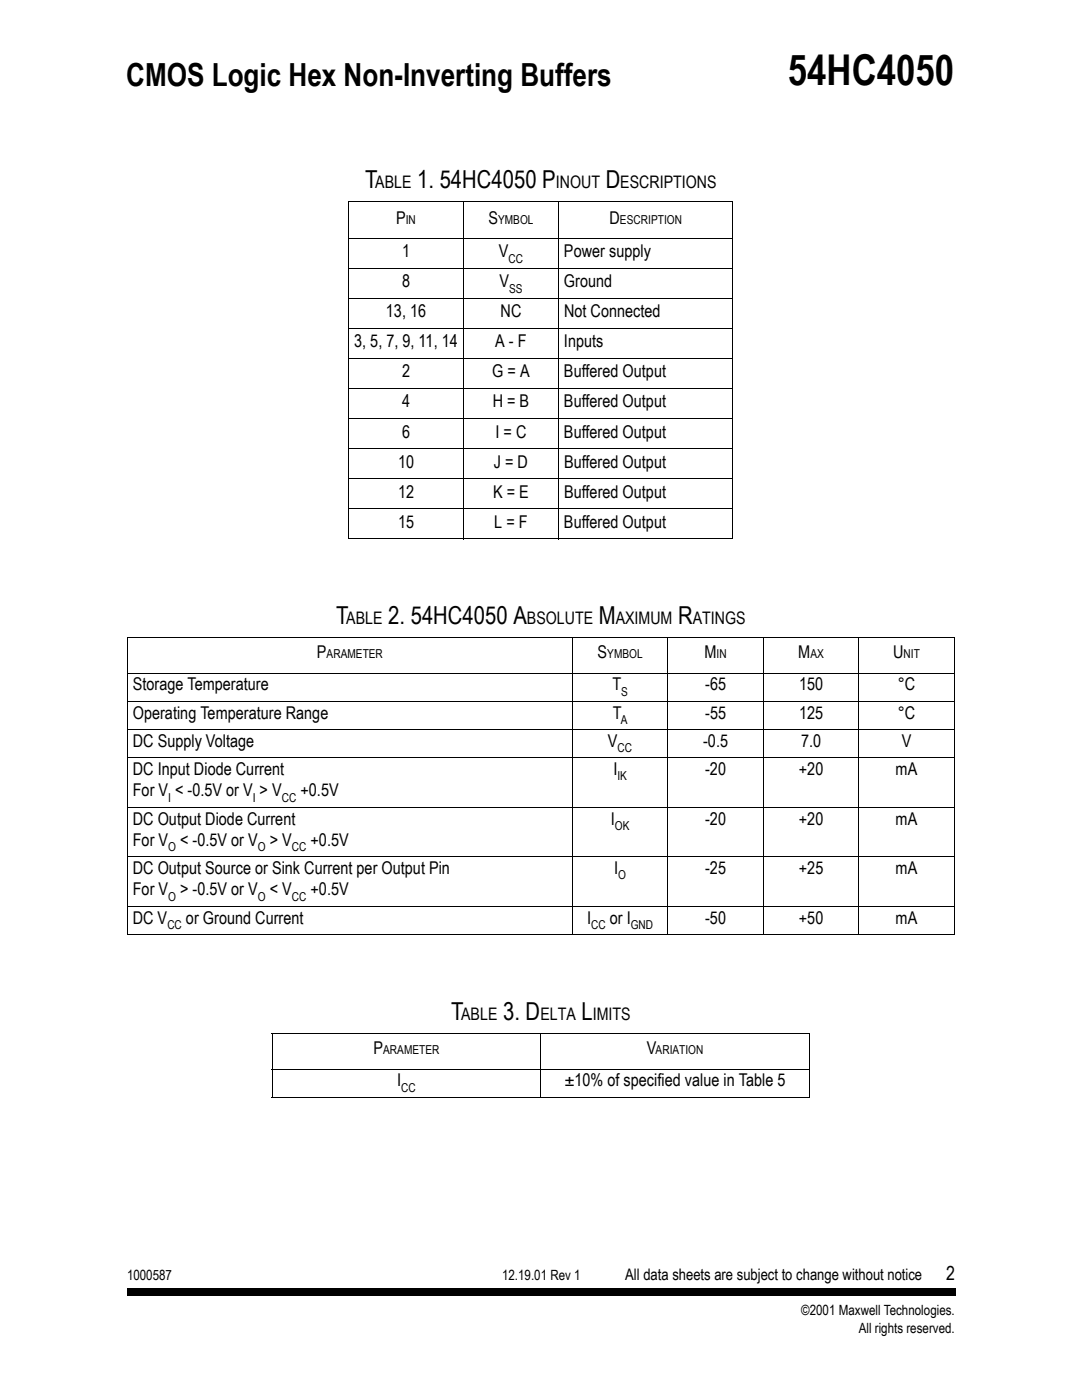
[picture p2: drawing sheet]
<svg xmlns="http://www.w3.org/2000/svg" width="216mm" height="279mm" viewBox="0 0 216 279" stroke-linecap="round" stroke-linejoin="round" font-family="sans-serif">
<defs><g id="words">
<text font-size="8.5" x="157.2" y="17">54HC4050</text>
<text font-size="6.3" x="25.2" y="17.1">CMOS Logic Hex Non-Inverting Buffers</text>
<g font-size="4.9">
<text x="72.9" y="37.5">T</text>
<text x="83.2" y="37.5">1. 54HC4050 P</text>
<text x="120.9" y="37.5">D</text>
<text x="67.1" y="124.6">T</text>
<text x="77.5" y="124.6">2. 54HC4050 A</text>
<text x="119.5" y="124.6">M</text>
<text x="135.3" y="124.6">R</text>
<text x="90" y="203.6">T</text>
<text x="100.4" y="203.6">3. D</text>
<text x="116" y="203.6">L</text>
</g>
<text font-size="3.9" x="188.8" y="255.5">2</text>
<g font-size="3.5">
<text x="79.1" y="44.6">P</text>
<text x="97.5" y="44.6">S</text>
<text x="121.6" y="44.6">D</text>
<text x="80.2" y="51.3">1</text>
<text x="99.5" y="51.3">V</text>
<text x="112.5" y="51.3">Power supply</text>
<text x="80.2" y="57.3">8</text>
<text x="99.7" y="57.3">V</text>
<text x="112.5" y="57.3">Ground</text>
<text x="77" y="63.3">13, 16</text>
<text x="99.9" y="63.3">NC</text>
<text x="112.6" y="63.3">Not Connected</text>
<text x="70.7" y="69.3">3, 5, 7, 9, 11, 14</text>
<text x="98.8" y="69.3">A - F</text>
<text x="112.5" y="69.3">Inputs</text>
<text x="80.2" y="75.3">2</text>
<text x="98.2" y="75.3">G = A</text>
<text x="112.5" y="75.3">Buffered Output</text>
<text x="80.2" y="81.3">4</text>
<text x="98.3" y="81.3">H = B</text>
<text x="112.5" y="81.3">Buffered Output</text>
<text x="80.2" y="87.3">6</text>
<text x="98.9" y="87.3">I = C</text>
<text x="112.5" y="87.3">Buffered Output</text>
<text x="79.4" y="93.3">10</text>
<text x="98.5" y="93.3">J = D</text>
<text x="112.5" y="93.3">Buffered Output</text>
<text x="79.4" y="99.3">12</text>
<text x="98.4" y="99.3">K = E</text>
<text x="112.6" y="99.3">Buffered Output</text>
<text x="79.4" y="105.3">15</text>
<text x="98.6" y="105.3">L = F</text>
<text x="112.5" y="105.3">Buffered Output</text>
<text x="63.2" y="131.4">P</text>
<text x="119.2" y="131.4">S</text>
<text x="140.6" y="131.4">M</text>
<text x="159.3" y="131.4">M</text>
<text x="178.2" y="131.4">U</text>
<text x="26.5" y="137.8">Storage Temperature</text>
<text x="122.2" y="137.8">T</text>
<text x="140.7" y="137.8">-65</text>
<text x="159.4" y="137.8">150</text>
<text x="179.2" y="137.8">°C</text>
<text x="26.5" y="143.4">Operating Temperature Range</text>
<text x="122.3" y="143.4">T</text>
<text x="140.7" y="143.4">-55</text>
<text x="159.4" y="143.4">125</text>
<text x="179.2" y="143.4">°C</text>
<text x="26.5" y="149">DC Supply Voltage</text>
<text x="121.3" y="149">V</text>
<text x="140.3" y="149">-0.5</text>
<text x="159.8" y="149">7.0</text>
<text x="179.9" y="149">V</text>
<text x="26.5" y="154.7">DC Input Diode Current</text>
<text x="122.4" y="154.7">I</text>
<text x="140.7" y="154.7">-20</text>
<text x="159.4" y="154.7">+20</text>
<text x="178.7" y="154.7">mA</text>
<text x="26.5" y="158.9">For V &lt; -0.5V or V &gt; V</text>
<text x="59.9" y="158.9">+0.5V</text>
<text x="26.5" y="164.6">DC Output Diode Current</text>
<text x="121.9" y="164.6">I</text>
<text x="140.7" y="164.6">-20</text>
<text x="159.4" y="164.6">+20</text>
<text x="178.7" y="164.6">mA</text>
<text x="26.5" y="168.8">For V &lt; -0.5V or V &gt; V</text>
<text x="62" y="168.8">+0.5V</text>
<text x="26.5" y="174.4">DC Output Source or Sink Current per Output Pin</text>
<text x="26.5" y="178.7">For V &gt; -0.5V or V &lt; V</text>
<text x="62" y="178.7">+0.5V</text>
<text x="122.5" y="174.4">I</text>
<text x="140.7" y="174.4">-25</text>
<text x="159.4" y="174.4">+25</text>
<text x="178.7" y="174.4">mA</text>
<text x="26.5" y="184.3">DC V</text>
<text x="37.1" y="184.3">or Ground Current</text>
<text x="117.1" y="184.3">I</text>
<text x="121.7" y="184.3">or I</text>
<text x="140.7" y="184.3">-50</text>
<text x="159.4" y="184.3">+50</text>
<text x="178.7" y="184.3">mA</text>
<text x="74.5" y="210.4">P</text>
<text x="129.1" y="210.4">V</text>
<text x="79.3" y="216.8">I</text>
<text x="112.7" y="216.8">±10% of specified value in Table 5</text>
</g>
<g font-size="3.4">
<text x="74.9" y="37.5">ABLE</text>
<text x="110.9" y="37.5">INOUT</text>
<text x="123.8" y="37.5">ESCRIPTIONS</text>
<text x="69.1" y="124.6">ABLE</text>
<text x="105.1" y="124.6">BSOLUTE</text>
<text x="122.9" y="124.6">AXIMUM</text>
<text x="138.2" y="124.6">ATINGS</text>
<text x="92" y="203.6">ABLE</text>
<text x="107.8" y="203.6">ELTA</text>
<text x="118.3" y="203.6">IMITS</text>
</g>
<text font-size="3.2" x="124.8" y="255.5">All data sheets are subject to change without notice</text>
<g font-size="2.8">
<text x="25.3" y="255.4">1000587</text>
<text x="100.2" y="255.4">12.19.01 Rev 1</text>
<text x="159.9" y="262.5">©2001 Maxwell Technologies.</text>
<text x="171.4" y="266">All rights reserved.</text>
</g>
<g font-size="2.5">
<text x="81" y="44.6">IN</text>
<text x="99.4" y="44.6">YMBOL</text>
<text x="123.7" y="44.6">ESCRIPTION</text>
<text x="101.5" y="52.4">CC</text>
<text x="101.6" y="58.4">SS</text>
<text x="65.2" y="131.4">ARAMETER</text>
<text x="121.2" y="131.4">YMBOL</text>
<text x="143" y="131.4">IN</text>
<text x="161.7" y="131.4">AX</text>
<text x="180.3" y="131.4">NIT</text>
<text x="124" y="138.8">S</text>
<text x="123.9" y="144.5">A</text>
<text x="123.2" y="155.7">IK</text>
<text x="123.2" y="150.1">CC</text>
<text x="33.6" y="160">I</text>
<text x="50.4" y="160">I</text>
<text x="56.2" y="160">CC</text>
<text x="122.7" y="165.6">OK</text>
<text x="33.6" y="169.9">O</text>
<text x="51.4" y="169.9">O</text>
<text x="58.3" y="169.9">CC</text>
<text x="33.6" y="179.7">O</text>
<text x="51.4" y="179.7">O</text>
<text x="58.3" y="179.7">CC</text>
<text x="123.4" y="175.5">O</text>
<text x="33.4" y="185.4">CC</text>
<text x="118" y="185.4">CC</text>
<text x="125.9" y="185.4">GND</text>
<text x="76.5" y="210.4">ARAMETER</text>
<text x="130.8" y="210.4">ARIATION</text>
<text x="80.1" y="217.8">CC</text>
</g>
</g></defs>
<path d="M206 36h9.9v30.7h-9.9zM206 71.3h9.9v30.7h-9.9zM206 106.5h9.9v30.7h-9.9zM206 141.7h9.9v30.7h-9.9zM206 176.8h9.9v30.6h-9.9zM206 211.8h9.9v30.7h-9.9z" fill="#000"/>
<g fill="none" stroke="#000" stroke-width=".36">
<path d="M206 36h9.9M206 35.8v30.9M205.8 66.7h10.1M206 71.4h9.9M206 71.2v30.8M205.8 102h10.1M206 106.5h9.9M206 106.3v30.9M205.8 137.2h10.1M206 141.7h9.9M206 141.5v30.9M205.8 172.4h10.1"/>
<path d="M206 176.8h9.9M206 176.6v30.8M205.8 207.5h10.1M206 211.8h9.9M206 211.7v30.8M205.8 242.5h10.1"/>
</g>
<path d="M203 30.4h12.9v215h-12.9z" fill="#fff"/>
<path d="M25.3 257.2h.7v1.4h-.7zM26 257.2h164.7v1.4h-164.7z" fill="#000"/>
<g fill="none" stroke="#000" stroke-width=".2">
<path d="M69.5 40.2h76.8M69.5 47.6h76.8M69.5 53.6h76.8M69.5 59.6h76.8M69.6 40.3v67.1M92.4 40.1v67.5M111.5 40.1v67.5M146.2 40.3v67.1M69.5 65.6h76.8M69.5 71.6h76.8M69.5 77.6h76.8M69.5 83.6h76.8"/>
<path d="M69.5 89.5h76.8M69.5 95.6h76.8M69.5 101.5h76.8M69.5 107.5h76.8M25.3 127.3h165.2M25.3 134.3h165.2M25.3 140h165.2M25.4 127.4v59.1M114.2 127.2v59.4M133.3 127.2v59.4M152.3 127.2v59.4M171.4 127.2v59.4"/>
<path d="M190.4 127.4v59.1M25.3 145.6h165.2M25.3 151.3h165.2M25.3 161.2h165.2M25.3 171h165.2M25.3 180.9h165.2M25.3 186.6h165.2M54.2 206.3h107.4M54.2 213.3h107.4M54.2 219h107.4M54.3 206.4v12.5M107.9 206.2v12.9"/>
<path d="M161.5 206.4v12.5"/>
</g>
<use href="#words"/>
</svg>
